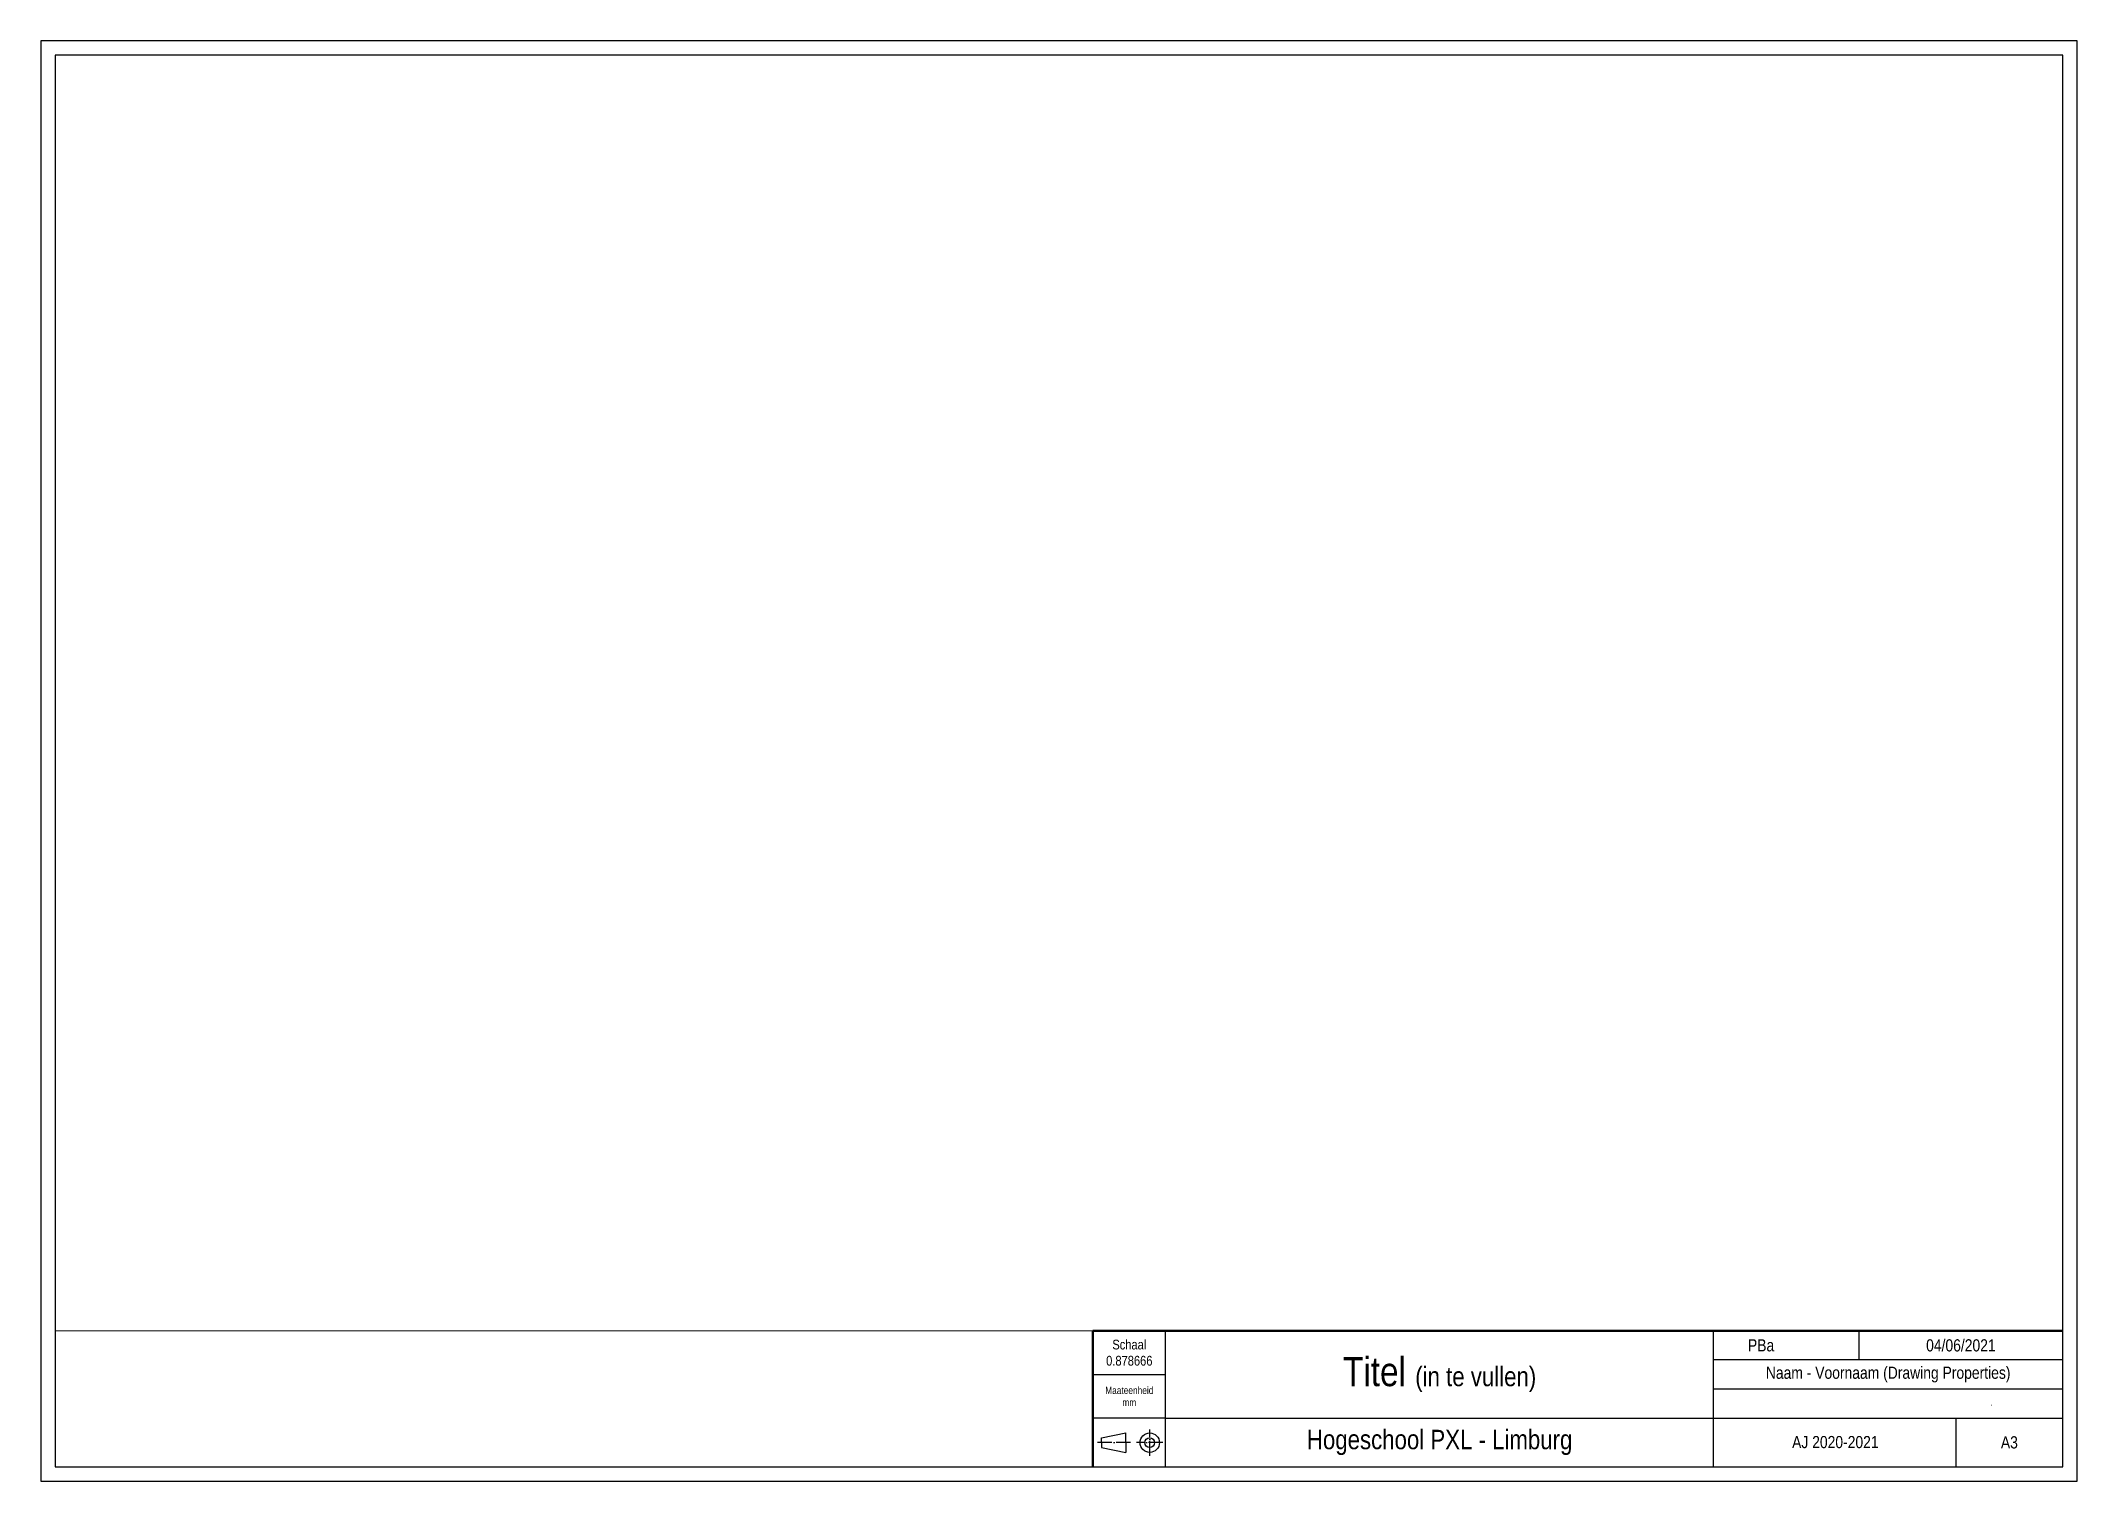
# Paper-space layout 'Landscape A3 (VP-DWGtoPDF)' of a CAD drawing. Header units: millimetres. Extents: x -44 to 376, y -34 to 263.
import ezdxf

# ---------------------------------------------------------------- set-up
doc = ezdxf.new("R2010")
doc.units = ezdxf.units.MM
doc.header["$LTSCALE"] = 0.5
doc.linetypes.add('ACAD_ISO04W100', pattern=[30, 24, -3, 0, -3])
doc.layers.get('0').update_dxf_attribs({"color": 250})
for name, color, linetype, plot in [('00 Niet printen', 212, 'Continuous', False), ('Uitgeverij', 7, 'Continuous', False), ('VP Hidden', 252, 'Continuous', False)]:
    doc.layers.add(name, color=color, linetype=linetype, plot=plot)
doc.layers.add('Kader', color=7, linetype='Continuous')
doc.styles.add('A3NCAD Technic', font='technic_.ttf')
doc.styles.get("Standard").update_dxf_attribs({"font": 'verdana.ttf'})
doc.styles.add('Technic', font='technic_.ttf')

# ---------------------------------------------------------------- blocks, each defined once
blk = doc.blocks.new('*U26')
at = {"linetype": 'Continuous', "insert": (0, 0), "char_height": 4, "attachment_point": 5, "style": 'Technic'}
blk.add_mtext_dynamic_manual_height_columns('Hogeschool PXL - Limburg', width=113, gutter_width=12.5, heights=[0], dxfattribs=at)
blk = doc.blocks.new('*U28')
at = {"linetype": 'Continuous', "insert": (-0.18, -0.05), "char_height": 2.5, "width": 49.5442, "attachment_point": 5, "style": 'Technic'}
blk.add_mtext('AJ 2020-2021', dxfattribs=at)
blk = doc.blocks.new('*U29')
at = {"lineweight": 30, "insert": (0, 0), "char_height": 2.5, "width": 72, "attachment_point": 5, "style": 'Technic'}
blk.add_mtext('Naam - Voornaam (Drawing Properties)', dxfattribs=at)
blk = doc.blocks.new('*U27')
at = {"linetype": 'Continuous', "insert": (-7.91, 0.01), "char_height": 2.5, "attachment_point": 4, "style": 'Technic'}
blk.add_mtext_dynamic_manual_height_columns('PBa ', width=11.7286, gutter_width=12.5, heights=[0], dxfattribs=at)
blk = doc.blocks.new('*U24')
at = {"linetype": 'Continuous', "insert": (0, 0), "char_height": 2.5, "attachment_point": 5, "style": 'Technic'}
blk.add_mtext_dynamic_manual_height_columns('04/06/2021', width=4.131, gutter_width=12.5, heights=[0], dxfattribs=at)
blk = doc.blocks.new('*U14')
at = {"color": 7, "linetype": 'Continuous', "insert": (20.28, 0.11), "char_height": 1, "attachment_point": 1, "style": 'Technic'}
blk.add_mtext_dynamic_manual_height_columns('.', width=33.7428, gutter_width=12.5, heights=[0], dxfattribs=at)
blk = doc.blocks.new('*U18')
at = {"layer": 'Kader', "lineweight": -3}
for p, q in [((-6.35, 0.98), (-1.35, 1.98)), ((-6.35, -0.02), (-6.35, 0.98)), ((-1.35, -0.02), (-1.35, 1.98)), ((-6.35, -0.02), (-6.35, -1.02)), ((-6.35, -1.02), (-1.35, -2.02)), ((-1.35, -0.02), (-1.35, -2.02))]:
    blk.add_line(p, q, dxfattribs=at)
at = {"layer": 'Kader', "linetype": 'ACAD_ISO04W100', "lineweight": -3, "ltscale": 0.25}
for p, q in [((3.61, -2.73), (3.61, 2.71)), ((-0.35, -0.02), (-7.39, -0.02)), ((6.33, -0.01), (0.89, -0.01))]:
    blk.add_line(p, q, dxfattribs=at)
at = {"layer": 'Kader', "lineweight": -3}
for radius in [2, 1]:
    blk.add_circle((3.61, -0.02), radius, dxfattribs=at)
blk = doc.blocks.new('*U31')
at = {"layer": 'Kader', "linetype": 'Continuous', "insert": (7.5, -4.5), "char_height": 1.5, "width": 15, "attachment_point": 5, "style": 'Technic'}
blk.add_mtext('Maateenheid\\Pmm', dxfattribs=at)

psp = doc.layouts.new('Landscape A3 (VP-DWGtoPDF)')

# ---------------------------------------------------------------- linework, layer by layer
at = {"layer": '00 Niet printen', "linetype": 'Continuous'}
psp.add_lwpolyline([(-44.44, -33.54), (375.56, -33.54), (375.56, 263.46), (-44.44, 263.46)], close=True, dxfattribs=at)
at = {"layer": 'Kader', "lineweight": 50}
for p, q in [((372.56, -2.54), (172.56, -2.54)), ((172.56, -2.54), (172.56, -30.54))]:
    psp.add_line(p, q, dxfattribs=at)
at = {"layer": 'Kader', "lineweight": 30}
for p, q in [((187.56, -30.54), (187.56, -2.54)), ((300.56, -30.54), (300.56, -2.54)), ((330.56, -8.54), (330.56, -2.54)), ((372.56, -30.54), (372.56, -2.54)), ((372.56, -8.54), (300.56, -8.54)), ((372.56, -14.54), (300.56, -14.54)), ((187.56, -20.54), (372.56, -20.54)), ((350.56, -30.54), (350.56, -20.54))]:
    psp.add_line(p, q, dxfattribs=at)
at = {"layer": 'Kader', "linetype": 'Continuous', "lineweight": 30}
for p, q in [((172.56, -11.54), (187.56, -11.54)), ((187.56, -20.54), (172.56, -20.54))]:
    psp.add_line(p, q, dxfattribs=at)
at = {"layer": 'Kader', "linetype": 'Continuous'}
psp.add_lwpolyline([(-41.44, -30.54), (372.56, -30.54), (372.56, 260.46), (-41.44, 260.46)], close=True, dxfattribs=at)

# ---------------------------------------------------------------- block references
at = {"linetype": 'Continuous'}
psp.add_blockref('*U31', (172.56, -11.54), dxfattribs=at)
at = {"layer": 'Kader', "linetype": 'Continuous'}
for name, p in [('*U24', (351.56, -5.54)), ('*U27', (315.56, -5.54)), ('*U29', (336.56, -11.54)), ('*U26', (244.06, -25.54)), ('*U28', (325.85, -25.43))]:
    psp.add_blockref(name, p, dxfattribs=at)
at = {"layer": 'Kader', "linetype": 'Continuous', "lineweight": -3}
psp.add_blockref('*U18', (180.67, -25.56), dxfattribs=at)
at = {"layer": 'Uitgeverij', "linetype": 'Continuous'}
psp.add_blockref('*U14', (337.43, -17.04), dxfattribs=at)

# ---------------------------------------------------------------- texts
at = {"linetype": 'Continuous', "insert": (180.06, -7.04), "char_height": 2, "attachment_point": 5, "style": 'A3NCAD Technic'}
psp.add_mtext_dynamic_manual_height_columns('Schaal\\P0.878666', width=15, gutter_width=12.5, heights=[0], dxfattribs=at)
at = {"layer": 'Kader', "insert": (244.06, -11.54), "char_height": 6, "width": 113, "attachment_point": 5}
psp.add_mtext('{\\fTechnic|b0|i0|c2|p2;Titel \\H0.66667x;(in te vullen)}', dxfattribs=at)
at = {"layer": 'Kader', "lineweight": 30, "insert": (361.56, -25.54), "char_height": 2.5, "width": 22, "attachment_point": 5}
psp.add_mtext('{\\fTechnic|b0|i0|c2|p2;A3}', dxfattribs=at)

# ---------------------------------------------------------------- viewports
at = {"layer": 'VP Hidden', "linetype": 'Continuous'}
psp.add_viewport(center=(165.56, 128.96), size=(414, 263), view_center_point=(210, 148.5), view_height=299.3173, dxfattribs=at)

doc.saveas('drawing.dxf')
